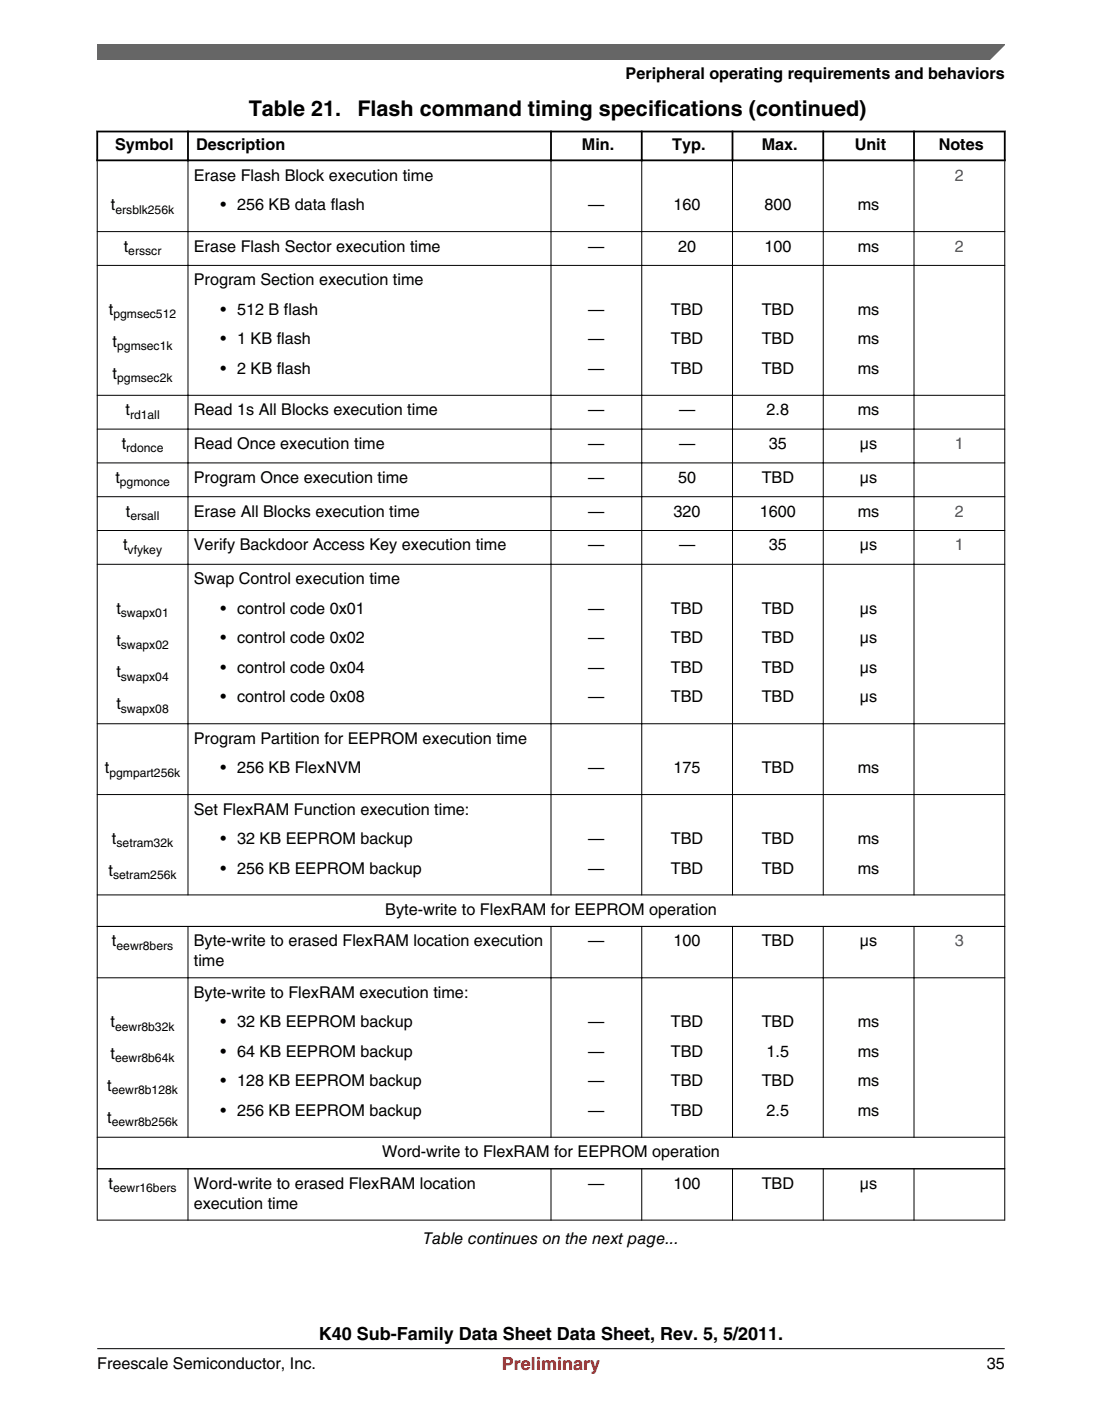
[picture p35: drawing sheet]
<svg xmlns="http://www.w3.org/2000/svg" width="216mm" height="274mm" viewBox="0 0 216 274" stroke-linecap="round" stroke-linejoin="round" font-family="sans-serif">
<defs><g id="words">
<g font-size="4.2">
<text x="48.7" y="22.6">Table 21.</text>
<text x="70" y="22.6">Flash command timing specifications (continued)</text>
</g>
<text font-size="3.5" x="62.5" y="262.3">K40 Sub-Family Data Sheet Data Sheet, Rev. 5, 5/2011.</text>
<text font-size="3.5" fill="#f00" x="98.3" y="268.2">Preliminary</text>
<g font-size="3.2">
<text x="122.6" y="15.5">Peripheral operating requirements and behaviors</text>
<text x="22.6" y="29.4">Symbol</text>
<text x="38.4" y="29.4">Description</text>
<text x="114" y="29.4">Min.</text>
<text x="131.7" y="29.4">Typ.</text>
<text x="149.2" y="29.4">Max.</text>
<text x="167.4" y="29.4">Unit</text>
<text x="183.9" y="29.4">Notes</text>
<text x="38" y="35.4">Erase Flash Block execution time</text>
<text x="21.7" y="41.2">t</text>
<text x="43.2" y="41.2">• 256 KB data flash</text>
<text x="115.3" y="41.2">—</text>
<text x="132" y="41.2">160</text>
<text x="149.8" y="41.2">800</text>
<text x="168.1" y="41.2">ms</text>
<text x="24.3" y="49.3">t</text>
<text x="38" y="49.3">Erase Flash Sector execution time</text>
<text x="115.3" y="49.3">—</text>
<text x="132.9" y="49.3">20</text>
<text x="149.8" y="49.3">100</text>
<text x="168.1" y="49.3">ms</text>
<text x="38" y="55.9">Program Section execution time</text>
<text x="21.3" y="61.7">t</text>
<text x="43.2" y="61.7">• 512 B flash</text>
<text x="115.3" y="61.7">—</text>
<text x="131.4" y="61.7">TBD</text>
<text x="149.2" y="61.7">TBD</text>
<text x="168.1" y="61.7">ms</text>
<text x="22.1" y="67.9">t</text>
<text x="43.2" y="67.5">• 1 KB flash</text>
<text x="115.3" y="67.5">—</text>
<text x="131.4" y="67.5">TBD</text>
<text x="149.2" y="67.5">TBD</text>
<text x="168.1" y="67.5">ms</text>
<text x="22.1" y="74.1">t</text>
<text x="43.2" y="73.2">• 2 KB flash</text>
<text x="115.3" y="73.2">—</text>
<text x="131.4" y="73.2">TBD</text>
<text x="149.2" y="73.2">TBD</text>
<text x="168.1" y="73.2">ms</text>
<text x="24.6" y="81.3">t</text>
<text x="38" y="81.3">Read 1s All Blocks execution time</text>
<text x="115.3" y="81.3">—</text>
<text x="133" y="81.3">—</text>
<text x="150.2" y="81.3">2.8</text>
<text x="168.1" y="81.3">ms</text>
<text x="23.9" y="87.9">t</text>
<text x="38" y="87.9">Read Once execution time</text>
<text x="115.3" y="87.9">—</text>
<text x="133" y="87.9">—</text>
<text x="150.6" y="87.9">35</text>
<text x="168.5" y="87.9">μs</text>
<text x="22.6" y="94.6">t</text>
<text x="38" y="94.6">Program Once execution time</text>
<text x="115.3" y="94.6">—</text>
<text x="132.9" y="94.6">50</text>
<text x="149.2" y="94.6">TBD</text>
<text x="168.5" y="94.6">μs</text>
<text x="24.7" y="101.2">t</text>
<text x="38" y="101.2">Erase All Blocks execution time</text>
<text x="115.3" y="101.2">—</text>
<text x="132" y="101.2">320</text>
<text x="148.9" y="101.2">1600</text>
<text x="168.1" y="101.2">ms</text>
<text x="24.1" y="107.8">t</text>
<text x="38" y="107.8">Verify Backdoor Access Key execution time</text>
<text x="115.3" y="107.8">—</text>
<text x="133" y="107.8">—</text>
<text x="150.6" y="107.8">35</text>
<text x="168.5" y="107.8">μs</text>
<text x="38" y="114.4">Swap Control execution time</text>
<text x="22.8" y="120.2">t</text>
<text x="43.2" y="120.2">• control code 0x01</text>
<text x="43.2" y="126">• control code 0x02</text>
<text x="115.3" y="120.2">—</text>
<text x="115.3" y="126">—</text>
<text x="131.4" y="120.2">TBD</text>
<text x="131.4" y="126">TBD</text>
<text x="149.2" y="120.2">TBD</text>
<text x="149.2" y="126">TBD</text>
<text x="168.5" y="120.2">μs</text>
<text x="168.5" y="126">μs</text>
<text x="22.8" y="126.4">t</text>
<text x="43.2" y="131.8">• control code 0x04</text>
<text x="115.3" y="131.8">—</text>
<text x="131.4" y="131.8">TBD</text>
<text x="149.2" y="131.8">TBD</text>
<text x="168.5" y="131.8">μs</text>
<text x="22.8" y="132.6">t</text>
<text x="43.2" y="137.5">• control code 0x08</text>
<text x="115.3" y="137.5">—</text>
<text x="131.4" y="137.5">TBD</text>
<text x="149.2" y="137.5">TBD</text>
<text x="168.5" y="137.5">μs</text>
<text x="22.8" y="138.9">t</text>
<text x="38" y="145.6">Program Partition for EEPROM execution time</text>
<text x="20.5" y="151.4">t</text>
<text x="43.2" y="151.4">• 256 KB FlexNVM</text>
<text x="115.3" y="151.4">—</text>
<text x="132" y="151.4">175</text>
<text x="149.2" y="151.4">TBD</text>
<text x="168.1" y="151.4">ms</text>
<text x="38" y="159.5">Set FlexRAM Function execution time:</text>
<text x="21.9" y="165.3">t</text>
<text x="43.2" y="165.3">• 32 KB EEPROM backup</text>
<text x="115.3" y="165.3">—</text>
<text x="131.4" y="165.3">TBD</text>
<text x="149.2" y="165.3">TBD</text>
<text x="168.1" y="165.3">ms</text>
<text x="21.3" y="171.5">t</text>
<text x="43.2" y="171.1">• 256 KB EEPROM backup</text>
<text x="115.3" y="171.1">—</text>
<text x="131.4" y="171.1">TBD</text>
<text x="149.2" y="171.1">TBD</text>
<text x="168.1" y="171.1">ms</text>
<text x="75.5" y="179.1">Byte-write to FlexRAM for EEPROM operation</text>
<text x="21.9" y="185.3">t</text>
<text x="38" y="185.3">Byte-write to erased FlexRAM location execution</text>
<text x="115.3" y="185.3">—</text>
<text x="132" y="185.3">100</text>
<text x="149.2" y="185.3">TBD</text>
<text x="168.5" y="185.3">μs</text>
<text x="38" y="189.2">time</text>
<text x="38" y="195.4">Byte-write to FlexRAM execution time:</text>
<text x="21.7" y="201.2">t</text>
<text x="43.2" y="201.2">• 32 KB EEPROM backup</text>
<text x="115.3" y="201.2">—</text>
<text x="131.4" y="201.2">TBD</text>
<text x="149.2" y="201.2">TBD</text>
<text x="168.1" y="201.2">ms</text>
<text x="21.7" y="207.4">t</text>
<text x="43.2" y="206.9">• 64 KB EEPROM backup</text>
<text x="115.3" y="206.9">—</text>
<text x="131.4" y="206.9">TBD</text>
<text x="150.2" y="206.9">1.5</text>
<text x="168.1" y="206.9">ms</text>
<text x="21" y="213.6">t</text>
<text x="43.2" y="212.7">• 128 KB EEPROM backup</text>
<text x="115.3" y="212.7">—</text>
<text x="131.4" y="212.7">TBD</text>
<text x="149.2" y="212.7">TBD</text>
<text x="168.1" y="212.7">ms</text>
<text x="21" y="219.8">t</text>
<text x="43.2" y="218.5">• 256 KB EEPROM backup</text>
<text x="115.3" y="218.5">—</text>
<text x="131.4" y="218.5">TBD</text>
<text x="150.2" y="218.5">2.5</text>
<text x="168.1" y="218.5">ms</text>
<text x="74.9" y="226.6">Word-write to FlexRAM for EEPROM operation</text>
<text x="21.3" y="232.8">t</text>
<text x="38" y="232.8">Word-write to erased FlexRAM location</text>
<text x="115.3" y="232.8">—</text>
<text x="132" y="232.8">100</text>
<text x="149.2" y="232.8">TBD</text>
<text x="168.5" y="232.8">μs</text>
<text x="38" y="236.6">execution time</text>
<text x="82.9" y="243.5">Table continues on the next page...</text>
<text x="19" y="268">Freescale Semiconductor, Inc.</text>
<text x="193.3" y="268">35</text>
</g>
<g font-size="3.2" fill="#00f">
<text x="187.1" y="35.4">2</text>
<text x="187.1" y="49.3">2</text>
<text x="187.1" y="87.9">1</text>
<text x="187.1" y="101.2">2</text>
<text x="187.1" y="107.8">1</text>
<text x="187.1" y="185.3">3</text>
</g>
<g font-size="2.4">
<text x="22.6" y="41.8">ersblk256k</text>
<text x="25.1" y="49.9">ersscr</text>
<text x="22.2" y="62.3">pgmsec512</text>
<text x="23" y="68.5">pgmsec1k</text>
<text x="23" y="74.8">pgmsec2k</text>
<text x="25.5" y="81.9">rd1all</text>
<text x="24.7" y="88.6">rdonce</text>
<text x="23.5" y="95.2">pgmonce</text>
<text x="25.5" y="101.8">ersall</text>
<text x="25" y="108.4">vfykey</text>
<text x="23.7" y="120.8">swapx01</text>
<text x="23.7" y="127.1">swapx02</text>
<text x="23.7" y="133.3">swapx04</text>
<text x="23.7" y="139.5">swapx08</text>
<text x="21.4" y="152">pgmpart256k</text>
<text x="22.8" y="165.9">setram32k</text>
<text x="22.2" y="172.1">setram256k</text>
<text x="22.8" y="185.9">eewr8bers</text>
<text x="22.6" y="201.8">eewr8b32k</text>
<text x="22.6" y="208">eewr8b64k</text>
<text x="21.9" y="214.2">eewr8b128k</text>
<text x="21.9" y="220.5">eewr8b256k</text>
<text x="22.2" y="233.4">eewr16bers</text>
</g>
</g></defs>
<path d="M18.9 25.8h178.1M18.9 31.4h178.1M19 25.6v6M36.8 25.6v6M107.9 25.6v6M125.7 25.6v6M143.5 25.6v6M161.3 25.6v6M179.1 25.6v6M196.8 25.6v6" fill="none" stroke="#000" stroke-width=".35"/>
<g fill="none" stroke="#000" stroke-width=".2">
<path d="M19 31.5v207.5M36.8 31.2v144.1M107.9 31.2v144.1M125.7 31.2v144.1M143.5 31.2v144.1M161.3 31.2v144.1M179.1 31.2v144.1M196.8 31.5v207.5M19 45.3h177.9M19 52h177.9M19 77.4h177.9M19 84h177.9"/>
<path d="M19 90.6h177.9M19 97.3h177.9M19 103.9h177.9M19 110.5h177.9M19 141.7h177.9M19 155.6h177.9M19 175.2h177.9M19 181.4h177.9M19 191.5h177.9M36.8 181.3v41.5M107.9 181.3v41.5M125.7 181.3v41.5"/>
<path d="M143.5 181.3v41.5M161.3 181.3v41.5M179.1 181.3v41.5M19 228.8h177.9M19 222.7h177.9M19 238.9h177.9M36.8 228.8v10.2M107.9 228.8v10.2M125.7 228.8v10.2M143.5 228.8v10.2M161.3 228.8v10.2M179.1 228.8v10.2"/>
</g>
<path d="M19 8.7h177.8l-5.6 3h-172.2z" fill="#666"/>
<path d="M19 11.7v-3h177.8l-3 3" fill="none" stroke="#666" stroke-width=".28"/>
<path d="M19 264.1h177.8" fill="none" stroke="#000" stroke-width=".2"/>
<use href="#words"/>
</svg>
